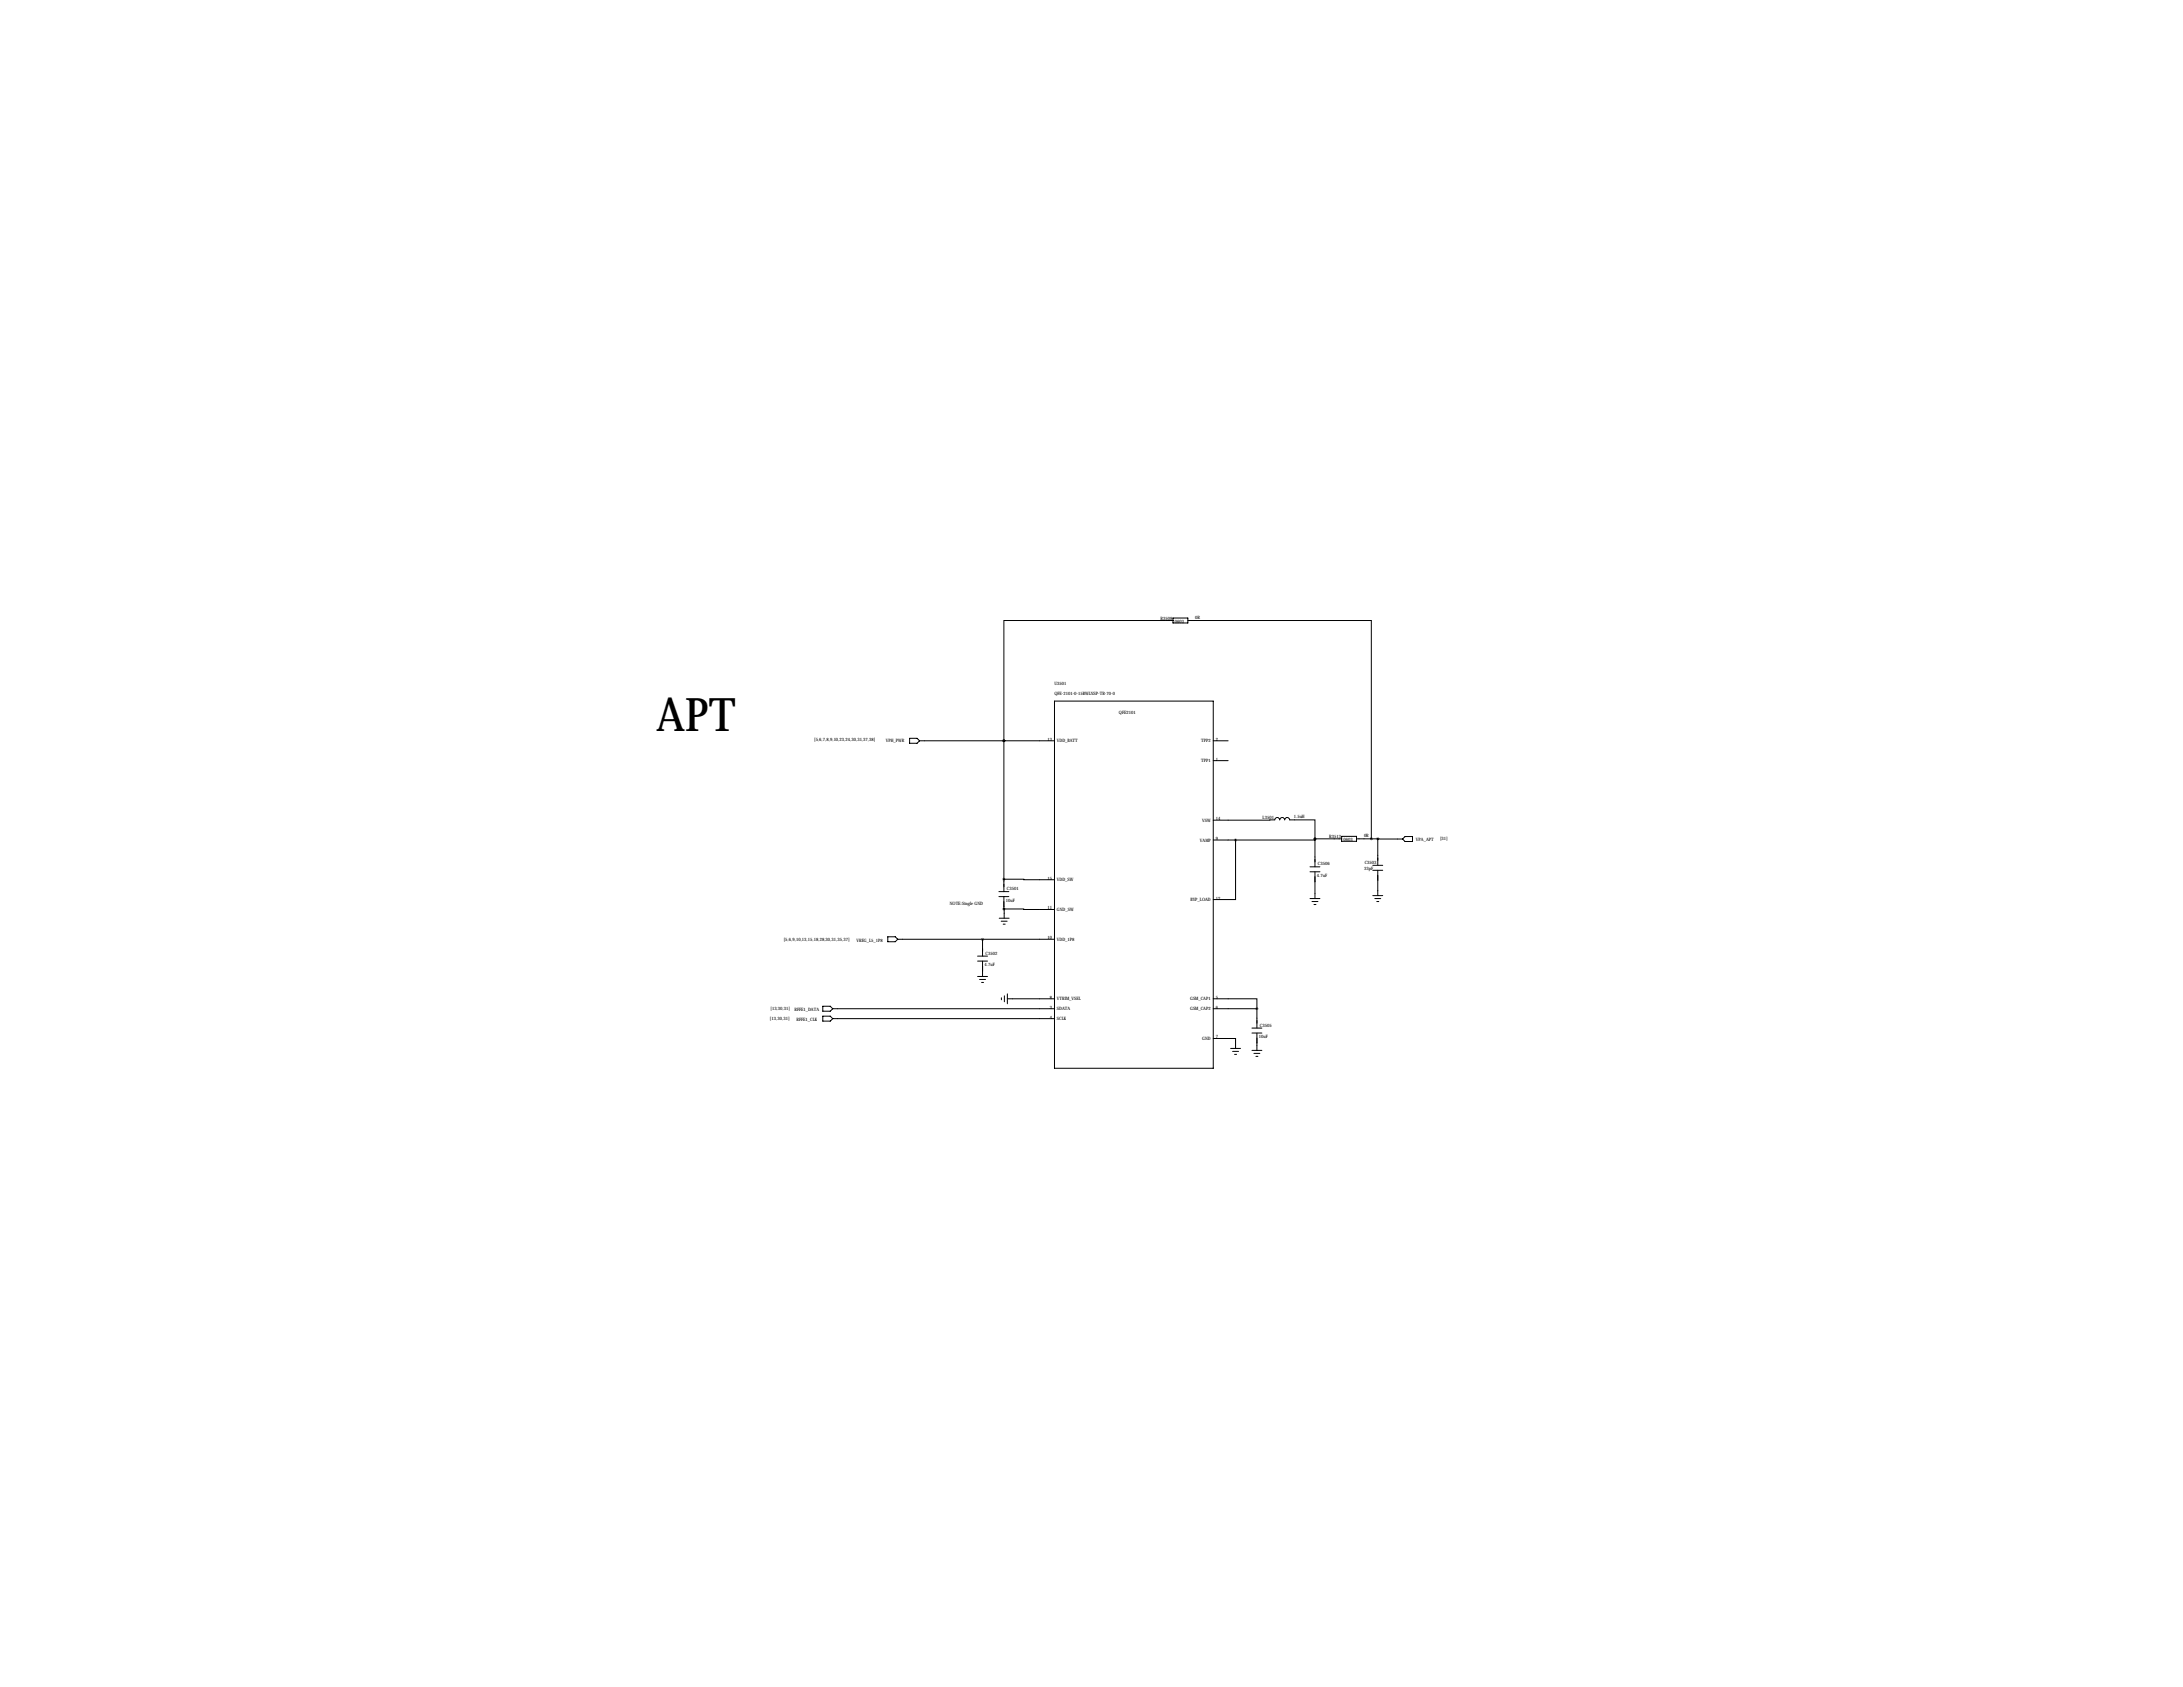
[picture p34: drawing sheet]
<svg xmlns="http://www.w3.org/2000/svg" width="1118mm" height="864mm" viewBox="0 0 1118 864" stroke-linecap="round" stroke-linejoin="round" font-family="sans-serif">
<defs><g id="words">
<text font-size="23.7" x="336" y="374">APT</text>
<g font-size="2.3">
<text x="594" y="317">R3508</text>
<text x="612" y="317">0R</text>
<text x="602" y="319">0603</text>
<text x="540" y="351">U3501</text>
<text x="540" y="356">QFE-2101-0-15BW</text>
<text x="557" y="356">LNSP-TR-70-0</text>
<text x="573" y="366">QFE2101</text>
<text x="417" y="380">[5,6,7,8,9,10,23,24,30,31,37,38]</text>
<text x="453" y="380">VPH_PW</text>
<text x="462" y="380">R</text>
<text x="536" y="379">13</text>
<text x="541" y="380">VDD_BATT</text>
<text x="615" y="380">TPP2</text>
<text x="622" y="379">2</text>
<text x="622" y="389">1</text>
<text x="615" y="390">TPP1</text>
<text x="622" y="420">14</text>
<text x="646" y="419">L3501</text>
<text x="662" y="419">1.5uH</text>
<text x="616" y="421">VSW</text>
<text x="614" y="431">VAMP</text>
<text x="622" y="430">9</text>
<text x="681" y="429">R3513</text>
<text x="688" y="430">0603</text>
<text x="698" y="429">0R</text>
<text x="725" y="431">VPA_APT</text>
<text x="737" y="430">[31]</text>
<text x="675" y="443">C3506</text>
<text x="699" y="442">C3503</text>
<text x="674" y="449">4.7uF</text>
<text x="698" y="445">33pF</text>
<text x="515" y="456">C3501</text>
<text x="536" y="450">15</text>
<text x="541" y="451">VDD_SW</text>
<text x="515" y="462">10uF</text>
<text x="609" y="461">BYP_LOAD</text>
<text x="622" y="461">12</text>
<text x="486" y="463">NOTE:Single GND</text>
<text x="536" y="466">11</text>
<text x="541" y="466">GND_SW</text>
<text x="401" y="482">[5,6,9,10,13,15,18,28,30,31,35,37]</text>
<text x="439" y="482">VREG_L5_1P8</text>
<text x="536" y="481">10</text>
<text x="541" y="482">VDD_1P8</text>
<text x="505" y="489">C3502</text>
<text x="504" y="495">4.7uF</text>
<text x="537" y="511">8</text>
<text x="541" y="512">VTRIM_VSEL</text>
<text x="609" y="512">GSM_CAP1</text>
<text x="622" y="511">5</text>
<text x="394" y="517">[13,30,31]</text>
<text x="407" y="517">RFFE1_DATA</text>
<text x="537" y="516">3</text>
<text x="537" y="521">4</text>
<text x="541" y="517">SDATA</text>
<text x="609" y="517">GSM_CAP2</text>
<text x="622" y="516">6</text>
<text x="394" y="522">[13,30,31]</text>
<text x="408" y="522">RFFE1_CLK</text>
<text x="541" y="522">SCLK</text>
<text x="645" y="526">C3505</text>
<text x="616" y="532">GND</text>
<text x="622" y="532">7</text>
<text x="644" y="531">10uF</text>
</g>
</g></defs>
<g fill="none" stroke="#000" stroke-width=".51">
<path d="M601 318h-87v61M601 316h7v3h-7zM608 318h94v111M540 359h81v188h-81zM466 378h3l2 1-2 1h-3zM471 379h69M514 379h.1M514 379v77M621 379h8M621 389h8M653 420h-32M653 420a1.3 1.3 0 0 1 1-2 1.3 1.3 0 0 1 1 2"/>
<path d="M655 420a1.3 1.3 0 0 1 1-2 1.4 1.4 0 0 1 2 2M658 420a1.3 1.3 0 0 1 1-2 1.3 1.3 0 0 1 1 2h13v9M621 430h12M633 430v31h-12M673 430h-40M673 429v15M673 429h14M687 428h7v3h-7zM694 429h11M705 429l13 1M705 429v14M718 430l1-2h4v3h-4z"/>
<path d="M511 456h5M511 459h5M514 450h26M514 459v6M671 444h5M671 446h5M671 460h5M673 446v14M703 443h5M703 446h5M703 458h5M704 460h3"/>
<path d="M705 446v12M455 480h3l2 1-2 1h-3zM512 470h5M513 472h3M514 473h1M514 465l26 1M514 465v5M672 462h3M673 463h1M705 462h1M460 481h80M500 489h6"/>
<path d="M500 492h6M500 500h6M503 481v8M503 492v8M421 515h4l1 1-1 2h-4zM426 516h114M501 501h4M503 503h1M513 511v1M514 510v3M516 511h24M516 509v5"/>
<path d="M621 511h22v5M621 516h22M643 516v10M421 520h4l1 1-1 2h-4zM426 521h114M621 532h12v5M630 537h5M631 538h3M632 540h1M641 526h5M641 529h5M641 538h5"/>
<path d="M642 539h3M643 529v9M643 541h1"/>
</g>
<path d="M643 516a.5 .5 0 0 0 1 0 .5 .5 0 0 0-1 0z" fill="#000" stroke="#000" stroke-width="1.3"/>
<use href="#words"/>
</svg>
